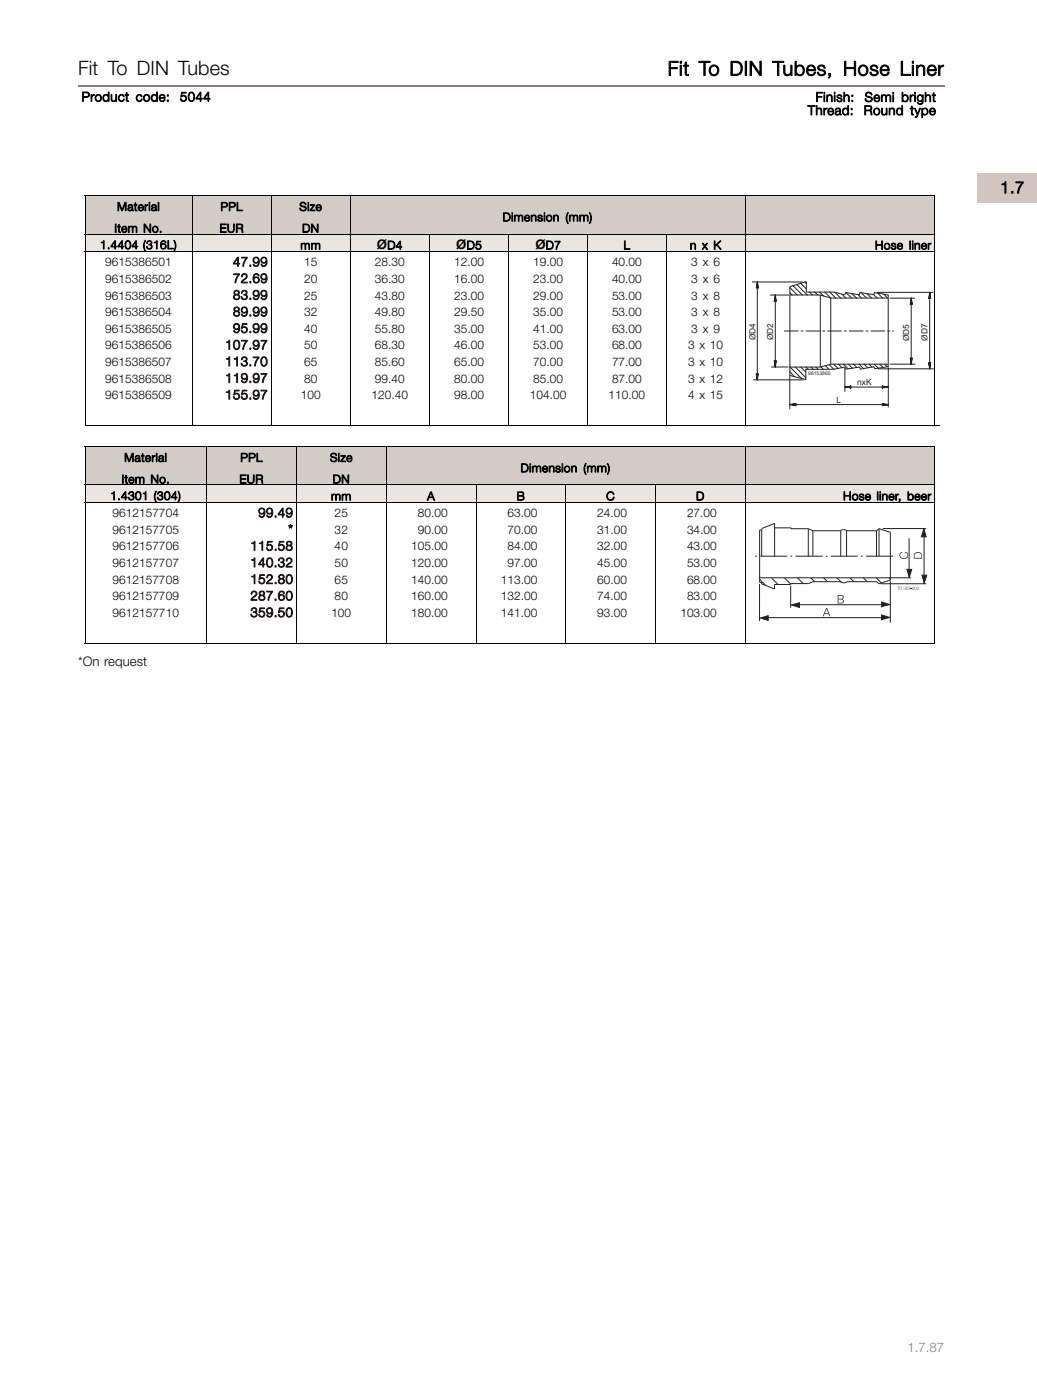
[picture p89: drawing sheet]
<svg xmlns="http://www.w3.org/2000/svg" width="220mm" height="297mm" viewBox="0 0 220 297" stroke-linecap="round" stroke-linejoin="round" font-family="sans-serif">
<defs><g id="words">
<g font-size="4.2">
<text x="16.6" y="16">Fit To DIN Tubes</text>
<text x="141.6" y="16">Fit To DIN Tubes, Hose Liner</text>
</g>
<text font-size="3.5" x="212.1" y="41">1.7</text>
<g font-size="2.8">
<text x="17.3" y="21.5">Product code:</text>
<text x="38.2" y="21.5">5044</text>
<text x="173" y="21.6">Finish:</text>
<text x="183.4" y="21.6">Semi bright</text>
<text x="171.3" y="24.4">Thread:</text>
<text x="183.2" y="24.4">Round type</text>
<text x="79.9" y="52.9">ØD4</text>
<text x="96.8" y="52.9">ØD5</text>
<text x="113.5" y="52.9">ØD7</text>
<text x="16.6" y="141.3">*On request</text>
</g>
<g font-size="2.8" fill="#1c1714">
<text x="49.4" y="56.5">47.99</text>
<text x="49.4" y="60">72.69</text>
<text x="49.4" y="63.6">83.99</text>
<text x="49.4" y="67.1">89.99</text>
<text x="49.4" y="70.6">95.99</text>
<text x="47.8" y="74.2">107.97</text>
<text x="47.8" y="77.7">113.70</text>
<text x="47.8" y="81.2">119.97</text>
<text x="47.8" y="84.7">155.97</text>
<text x="54.8" y="109.8">99.49</text>
<text x="61.1" y="113.3">*</text>
<text x="53.1" y="116.8">115.58</text>
<text x="53.1" y="120.4">140.32</text>
<text x="53.1" y="123.9">152.80</text>
<text x="53.1" y="127.4">287.60</text>
<text x="53.1" y="131">359.50</text>
</g>
<text font-size="2.8" fill="#937d72" x="192.4" y="287">1.7.87</text>
<g font-size="2.5">
<text x="24.8" y="44.7">Material</text>
<text x="46.8" y="44.7">PPL</text>
<text x="63.5" y="44.7">Size</text>
<text x="106.6" y="47">Dimension (mm)</text>
<text x="21.2" y="52.8">1.4404 (316L)</text>
<text x="24.3" y="49.3">Item No.</text>
<text x="46.6" y="49.3">EUR</text>
<text x="63.7" y="52.9">mm</text>
<text x="64.1" y="49.3">DN</text>
<text x="132.2" y="52.9">L</text>
<text x="146.3" y="52.9">n x K</text>
<text x="185.6" y="52.9">Hose liner</text>
<text x="22.3" y="56.5">9615386501</text>
<text x="64.5" y="56.5">15</text>
<text x="79.5" y="56.5">28.30</text>
<text x="96.3" y="56.5">12.00</text>
<text x="113.1" y="56.5">19.00</text>
<text x="129.8" y="56.5">40.00</text>
<text x="146.6" y="56.5">3 x 6</text>
<text x="22.3" y="60">9615386502</text>
<text x="22.3" y="63.6">9615386503</text>
<text x="64.5" y="60">20</text>
<text x="64.5" y="63.6">25</text>
<text x="79.5" y="60">36.30</text>
<text x="79.5" y="63.6">43.80</text>
<text x="96.3" y="60">16.00</text>
<text x="96.3" y="63.6">23.00</text>
<text x="113.1" y="60">23.00</text>
<text x="113.1" y="63.6">29.00</text>
<text x="129.8" y="60">40.00</text>
<text x="129.8" y="63.6">53.00</text>
<text x="146.6" y="60">3 x 6</text>
<text x="146.6" y="63.6">3 x 8</text>
<text x="22.3" y="67.1">9615386504</text>
<text x="22.3" y="70.6">9615386505</text>
<text x="64.5" y="67.1">32</text>
<text x="64.5" y="70.6">40</text>
<text x="79.5" y="67.1">49.80</text>
<text x="79.5" y="70.6">55.80</text>
<text x="96.3" y="67.1">29.50</text>
<text x="96.3" y="70.6">35.00</text>
<text x="113.1" y="67.1">35.00</text>
<text x="113.1" y="70.6">41.00</text>
<text x="129.8" y="67.1">53.00</text>
<text x="129.8" y="70.6">63.00</text>
<text x="146.6" y="67.1">3 x 8</text>
<text x="146.6" y="70.6">3 x 9</text>
<text x="22.3" y="74.2">9615386506</text>
<text x="22.3" y="77.7">9615386507</text>
<text x="64.5" y="74.2">50</text>
<text x="64.5" y="77.7">65</text>
<text x="79.5" y="74.2">68.30</text>
<text x="79.5" y="77.7">85.60</text>
<text x="96.3" y="74.2">46.00</text>
<text x="96.3" y="77.7">65.00</text>
<text x="113.1" y="74.2">53.00</text>
<text x="113.1" y="77.7">70.00</text>
<text x="129.8" y="74.2">68.00</text>
<text x="129.8" y="77.7">77.00</text>
<text x="145.9" y="74.2">3 x 10</text>
<text x="145.9" y="77.7">3 x 10</text>
<text x="22.3" y="81.2">9615386508</text>
<text x="64.5" y="81.2">80</text>
<text x="79.5" y="81.2">99.40</text>
<text x="96.3" y="81.2">80.00</text>
<text x="113.1" y="81.2">85.00</text>
<text x="129.8" y="81.2">87.00</text>
<text x="145.9" y="81.2">3 x 12</text>
<text x="22.3" y="84.7">9615386509</text>
<text x="63.8" y="84.7">100</text>
<text x="78.8" y="84.7">120.40</text>
<text x="96.3" y="84.7">98.00</text>
<text x="112.4" y="84.7">104.00</text>
<text x="129.1" y="84.7">110.00</text>
<text x="145.9" y="84.7">4 x 15</text>
<text x="26.4" y="98">Material</text>
<text x="51" y="98">PPL</text>
<text x="70" y="98">Size</text>
<text x="110.4" y="100.2">Dimension (mm)</text>
<text x="23.4" y="106.1">1.4301 (304)</text>
<text x="25.8" y="102.6">Item No.</text>
<text x="50.8" y="102.6">EUR</text>
<text x="70.2" y="106.2">mm</text>
<text x="70.5" y="102.6">DN</text>
<text x="90.6" y="106.2">A</text>
<text x="109.6" y="106.2">B</text>
<text x="128.6" y="106.2">C</text>
<text x="147.6" y="106.2">D</text>
<text x="178.8" y="106.2">Hose liner, beer</text>
<text x="23.9" y="109.8">9612157704</text>
<text x="23.9" y="113.3">9612157705</text>
<text x="71" y="109.8">25</text>
<text x="71" y="113.3">32</text>
<text x="88.6" y="109.8">80.00</text>
<text x="88.6" y="113.3">90.00</text>
<text x="107.6" y="109.8">63.00</text>
<text x="107.6" y="113.3">70.00</text>
<text x="126.7" y="109.8">24.00</text>
<text x="126.7" y="113.3">31.00</text>
<text x="145.7" y="109.8">27.00</text>
<text x="145.7" y="113.3">34.00</text>
<text x="23.9" y="116.8">9612157706</text>
<text x="71" y="116.8">40</text>
<text x="87.2" y="116.8">105.00</text>
<text x="107.6" y="116.8">84.00</text>
<text x="126.7" y="116.8">32.00</text>
<text x="145.7" y="116.8">43.00</text>
<text x="23.9" y="120.4">9612157707</text>
<text x="23.9" y="123.9">9612157708</text>
<text x="71" y="120.4">50</text>
<text x="71" y="123.9">65</text>
<text x="87.2" y="120.4">120.00</text>
<text x="87.2" y="123.9">140.00</text>
<text x="106.2" y="123.9">113.00</text>
<text x="107.6" y="120.4">97.00</text>
<text x="126.7" y="120.4">45.00</text>
<text x="126.7" y="123.9">60.00</text>
<text x="145.7" y="120.4">53.00</text>
<text x="145.7" y="123.9">68.00</text>
<text x="23.9" y="127.4">9612157709</text>
<text x="23.9" y="131">9612157710</text>
<text x="70.3" y="131">100</text>
<text x="71" y="127.4">80</text>
<text x="87.2" y="131">180.00</text>
<text x="87.2" y="127.4">160.00</text>
<text x="106.2" y="131">141.00</text>
<text x="106.2" y="127.4">132.00</text>
<text x="126.7" y="131">93.00</text>
<text x="126.7" y="127.4">74.00</text>
<text x="144.3" y="131">103.00</text>
<text x="145.7" y="127.4">83.00</text>
</g>
<g font-size="1.8" fill="#231f20">
<text x="160.2" y="72.2" transform="rotate(-90 160.2 72.2)">ØD4</text>
<text x="164" y="72.2" transform="rotate(-90 164 72.2)">ØD2</text>
<text x="192.8" y="72.4" transform="rotate(-90 192.8 72.4)">ØD5</text>
<text x="196.7" y="72.4" transform="rotate(-90 196.7 72.4)">ØD7</text>
<text x="181.8" y="81.7">nxK</text>
<text x="177.4" y="85.5">L</text>
</g>
<text font-size="1.1" fill="#231f20" x="171.4" y="79.6">96153865</text>
</g></defs>
<path d="M16.6 18.3h183.7" fill="none" stroke="#937d72" stroke-width=".36"/>
<path d="M207.2 36.7h12.8v6.2h-12.8z" fill="#d1c5bd"/>
<path d="M18 41.6h180.3v8.1h-180.3z" fill="#d1ccc6"/>
<path d="M18 49.7v-8.1h180.3v8.1M40.7 41.5v8.2M57.6 41.5v8.2M74.3 41.5v8.2M158 41.5v8.2" fill="none" stroke="#000" stroke-width=".21"/>
<g fill="#e8e5e2">
<path d="M18 49.7h89.9v3.7h-89.9z"/>
<path d="M107.9 49.7h16.7v3.7h-16.7z"/>
<path d="M124.6 49.7h73.7v3.7h-73.7z"/>
</g>
<path d="M18 53.4h180.3M40.7 49.7v40.7M57.6 49.7v40.7M74.3 49.7v40.7M91.1 49.7v40.7M107.9 49.7v40.7M124.6 49.7v40.7M141.3 49.7v40.7M158 49.7v40.7M199.3 90.4h-181.3v-40.7h180.3v40.7" fill="none" stroke="#000" stroke-width=".21"/>
<g fill="none" stroke="#231f20" stroke-width=".21">
<path d="M159.6 59.9h10.5M160.6 60v20.5M160.6 59.9l.2 1.2h-.4l.2-1.2 .2 1.1h-.4l.2-.8 .1 .8h-.2l.1-.5v.4M170.7 59.9l.3 .3M160.6 79.6v.4l.1-.5h-.2l.1 .8 .2-.9h-.4l.2 1.2 .2-1.2h-.4l.2 1.2M163.4 62.6h3.8M163.7 77.9h3.4M164.4 76.8v.4l.1-.5h-.2l.1 .8 .2-.8h-.3l.2 1.2 .2-1.3h-.5l.2 1.3M164.4 62.6v15.3M164.4 62.7l.2 1.2h-.4l.2-1.2 .2 1.2h-.3l.1-.9 .1 .8h-.2l.1-.5v.4M167.5 79.9v6.9M167.5 77.9l2.4 2.4"/>
<path d="M167.5 60.8l3.5-1v2.2h5.8l2.3 .6 .3-.5 2.8 .5 .2-.5 2.9 .4 .2-.4 2.9 .5v15.2l-2.9 .5-.2-.5-2.8 .6-.2-.5-2.9 .5-.2-.5-2.5 .5h-5.8v2.2l-3.4-.9v-18.9M167.5 62.6h6.5l2.2 .7h12.2M167.5 78.9l1 1.1M167.6 61.1l1.5 1.5M167.6 62.2l.4 .4M168.2 60.6l1.9 2M168.7 77.9l2.2 2.2M169 60.4l2.2 2.2M169.8 60.1l1.2 1.2M169.8 77.9l1.1 1.1M170.9 77.9l.5 .5M171.7 62l.6 .6"/>
<path d="M172 77.9l.5 .5M172.8 62l.6 .6M173 77.9l.5 .5M173.9 62l.7 .8M174 62.6v15.3M174.1 77.9l.5 .5M174.9 62l1.3 1.3v14M175 77.6l.8 .8M175.9 77.4l.9 .9M176 62l1.2 1.2M176.8 77.3l.9 .9M177.1 62l1.2 1.3"/>
<path d="M177.8 77.3l.7 .7M178.6 62.4l.8 .8M178.9 77.3l1 1M179.2 78.2v4.8M179.4 62.1l1.2 1.2M180 77.3l.8 .8M180.7 62.3l1 1M181 77.3l.7 .7M182 62.5l.7 .8M182.2 77.3l.9 .9M182.6 62.1l1.1 1.1M183.3 77.3l.7 .8"/>
<path d="M183.9 62.3l.9 1M184.3 77.3l.6 .6M185.3 62.5l.7 .7M185.4 77.3l.9 .9M186 62.1h11.8M186.1 62.2l1.1 1.1M186.3 78.3h11.6M186.6 77.3l.7 .7M187.4 62.4l.8 .9M187.6 77.3l.6 .5M188.3 77.3h-12.1l-2.3 .6h-6.4M188.4 78.1v8.3"/>
<path d="M188.8 77.3h5.2M188.8 63.3h5.1M193.2 76.3v.3l.2-.5h-.2v.8l.2-.8h-.3l.2 1.2 .2-1.3h-.5l.2 1.3M193.2 63.5v13.8M193.3 63.3l.2 1.3h-.5l.2-1.3 .2 1.2h-.3l.2-.8 .1 .7h-.2l.1-.4v.3M197.1 77.3v.3l.2-.5h-.2v.8l.2-.8h-.3l.2 1.2 .2-1.3h-.5l.2 1.3M197.2 62.2v16.1M197.2 62.1l.2 1.2h-.5l.2-1.2 .2 1.2h-.3l.2-.9 .1 .8h-.2l.1-.5v.4M159.9 80.6h10.4M167.5 85.9h20.7M167.5 85.8l1.3-.1v.4l-1.3-.2 1.2-.2v.3l-.8-.2h.8v.2l-.5-.2h.4M179.2 82.2h9"/>
<path d="M179.2 82.1l1.3-.2v.5l-1.3-.2 1.2-.2v.3l-.8-.2h.7v.2l-.4-.2h.3M187.3 82.2h.4l-.5-.2v.2h.8l-.8-.2v.3l1.2-.2-1.3-.2v.5l1.3-.2M187.4 85.9h.3l-.5-.1v.2l.8-.1-.8-.2v.3l1.2-.2-1.3-.2v.5l1.3-.2"/>
</g>
<path d="M166.4 70.3h23.1" fill="none" stroke="#231f20" stroke-width=".21" stroke-dasharray="2.8 .7 .4 .7"/>
<path d="M18 94.8h180.3v8.1h-180.3z" fill="#d1ccc6"/>
<path d="M43.8 94.8v8.2M62.9 94.8v8.2M81.9 94.8v8.2M158 94.8v8.2M18 103v-8.2h180.3v8.2" fill="none" stroke="#000" stroke-width=".21"/>
<g fill="#e8e5e2">
<path d="M18 102.9h102v3.7h-102z"/>
<path d="M119.9 102.9h78.4v3.7h-78.4z"/>
</g>
<path d="M18 106.6h180.3M43.8 102.9v28.4M62.9 102.9v28.4M81.9 102.9v28.4M101 102.9v28.4M119.9 102.9v28.4M139 102.9v28.4M158 102.9v28.4M18 131.3v-28.4h180.3v28.4" fill="none" stroke="#000" stroke-width=".21"/>
<g fill="#231f20">
<path d="M191 117.3l.3-.2v.2a.66 .66 0 0 0-.2 1 .66 .66 0 0 0 .9 .1 .57 .57 0 0 0 .5-.6 .57 .57 0 0 0-.6-.5v-.2a.81 .81 0 0 1 .6 1.2 .81 .81 0 0 1-1.3 .3 .77 .77 0 0 1-.2-1.3z"/>
<path d="M190.3 124.5h.4l-.2 .1v.6v-.6z"/>
<path d="M191.7 124.6a.22 .22 0 0 1 .3 0 .22 .22 0 0 1 0 .3 .18 .18 0 0 1-.1 .3 .18 .18 0 0 1-.2-.2l.1 .1 .2-.1-.2-.1 .2-.2-.4 .1z"/>
<path d="M192.2 124.6a.23 .23 0 0 1 .3 .2 .23 .23 0 0 1-.3 .3l.3 .1h-.4l.2-.3a.17 .17 0 0 0 .2-.1 .17 .17 0 0 0-.2-.2 .17 .17 0 0 0-.2 .2z"/>
<path d="M192.7 124.6a.24 .24 0 0 1 .3 .3 .24 .24 0 0 1-.3 .2l.3 .1h-.4l.2-.3a.17 .17 0 0 0 .2-.1 .17 .17 0 0 0-.2-.2 .17 .17 0 0 0-.2 .2z"/>
<path d="M193.1 124.9l.2 .1z"/>
<path d="M194.5 124.6a.23 .23 0 0 1 .3 .2 .23 .23 0 0 1-.3 .3l.3 .1h-.4l.2-.3a.17 .17 0 0 0 .2-.1 .17 .17 0 0 0-.2-.2 .17 .17 0 0 0-.2 .2z"/>
<path d="M177.7 126.3h.7a.43 .43 0 0 1 .5 .3 .43 .43 0 0 1-.3 .6 .48 .48 0 0 1 .4 .5 .48 .48 0 0 1-.6 .4h-.7zM177.8 126.5v.6h.7l.2-.2-.1-.4zM177.8 127.2v.7h.7a.34 .34 0 0 0 .3-.3 .34 .34 0 0 0-.2-.3z"/>
<path d="M175.2 129h.2l.7 1.8h-.2l-.2-.6h-.8l-.2 .6h-.2zM175.3 129.2l-.3 .9h.6z"/>
<path d="M194 117.4a.92 .92 0 0 1 1-.2 .92 .92 0 0 1 .6 .8v.6h-1.8l.1-1zM194.1 117.5l-.2 .9h1.5a.8 .8 0 0 0-.3-1 .8 .8 0 0 0-1 .1z"/>
<path d="M190.8 124.5l.5 .2-.1 .4-.4 .1zM190.9 124.6v.5a.28 .28 0 0 0 .4-.2 .28 .28 0 0 0-.4-.3z"/>
<path d="M193.4 124.8a.27 .27 0 0 1 .5 0 .27 .27 0 0 1-.5 0zM193.4 124.8a.22 .22 0 0 0 .4 0 .22 .22 0 0 0-.4 0z"/>
<path d="M193.8 124.8a.3 .3 0 0 1 .6 0 .3 .3 0 0 1-.6 0zM193.9 124.8a.22 .22 0 0 0 .4 0 .22 .22 0 0 0-.4 0z"/>
</g>
<path d="M187.2 112.2h9.2M192.8 114.3v8.4M196 112.2v11.6M162.5 131.1h26.2M168.7 128.4h20M186.8 123.9h9.6M189 122.6h4.2" fill="none" stroke="#231f20" stroke-width=".21"/>
<path d="M161.1 131.1l1.8-.5v1.1z" fill="#231f20"/>
<path d="M162.9 130.6v1.1l-1.8-.6" fill="none" stroke="#231f20" stroke-width=".21"/>
<path d="M167.7 128.4l1.8-.6v1.1z" fill="#231f20"/>
<path d="M169.5 127.8v1.1l-1.8-.5" fill="none" stroke="#231f20" stroke-width=".21"/>
<path d="M187 127.8l1.8 .5-1.8 .6z" fill="#231f20"/>
<path d="M188.8 128.3l-1.8-.5v1.1" fill="none" stroke="#231f20" stroke-width=".21"/>
<path d="M187 130.5l1.8 .6-1.8 .5z" fill="#231f20"/>
<path d="M188.8 131.1l-1.8-.6v1.1" fill="none" stroke="#231f20" stroke-width=".21"/>
<path d="M196 112.1l.5 1.8h-1.1z" fill="#231f20"/>
<path d="M196 112.1l-.6 1.8h1.1" fill="none" stroke="#231f20" stroke-width=".21"/>
<path d="M192.2 120.9h1.2l-.6 1.8z" fill="#231f20"/>
<path d="M192.2 120.9h1.2l-.6 1.8" fill="none" stroke="#231f20" stroke-width=".21"/>
<path d="M195.4 122.1h1.1l-.5 1.8z" fill="#231f20"/>
<g fill="none" stroke="#231f20" stroke-width=".21">
<path d="M161.1 112.5h.4M161.1 112.5v11.1M161.5 112.2l2.8-1.1v7M161.5 112.2v5.8M164.3 112h3.4v.3l3.7-.1M171.4 112.2l1 .4v5.4M171.4 112.2v5.9M172.4 112.7h5.9M178.3 112.7v5.3M179.5 112.7v5.3M179.5 112.7h6.4M179.5 112.7l-.6-.3-.6 .3"/>
<path d="M186.4 112.2l2.4 .8M186.4 112.2l-.5 .5v5.4M186.4 112.3v5.7M188.8 113v10.1M161.1 123.9v7.9M161.1 122.6h27.7M161.1 123.6h.4v.4M161.1 123l1.3 1.3M161.5 123.9l2.8 1.1v-.9M163.6 122.6l1.4 1.5M166.4 122.7l1.3 1.3M167.7 124.3v4.7"/>
<path d="M169.1 122.6l1.2 1.3M171.5 123.9l-3.8-.1v.3h-3.5M172 122.7l.8 .8M174.7 122.6l.8 .8M177.5 122.6l.9 1M178.3 123.4l.6 .3M178.3 123.5h-5.9l-1 .4M180.3 122.7l.8 .8M183.1 122.6l.8 .9M185.8 122.6l1.1 1.2M185.9 123.5l.5 .4M185.9 123.5h-6.4l-.6 .2"/>
<path d="M188.5 122.6l.3 .3M188.8 123.3v8.8M188.8 123.1l-2.4 .8M195.4 122.1h1.1l-.5 1.8"/>
</g>
<path d="M189.4 118.1h-29.8" fill="none" stroke="#231f20" stroke-width=".21" stroke-dasharray="5.7 .7 .4 .7" stroke-linecap="butt"/>
<path d="M18 131.3v5.3h180.3v-5.3M43.8 131.3v5.3M62.9 131.3v5.3M81.9 131.3v5.3M101 131.3v5.3M119.9 131.3v5.3M139 131.3v5.3M158 131.3v5.3" fill="none" stroke="#000" stroke-width=".21"/>
<use href="#words"/>
</svg>
